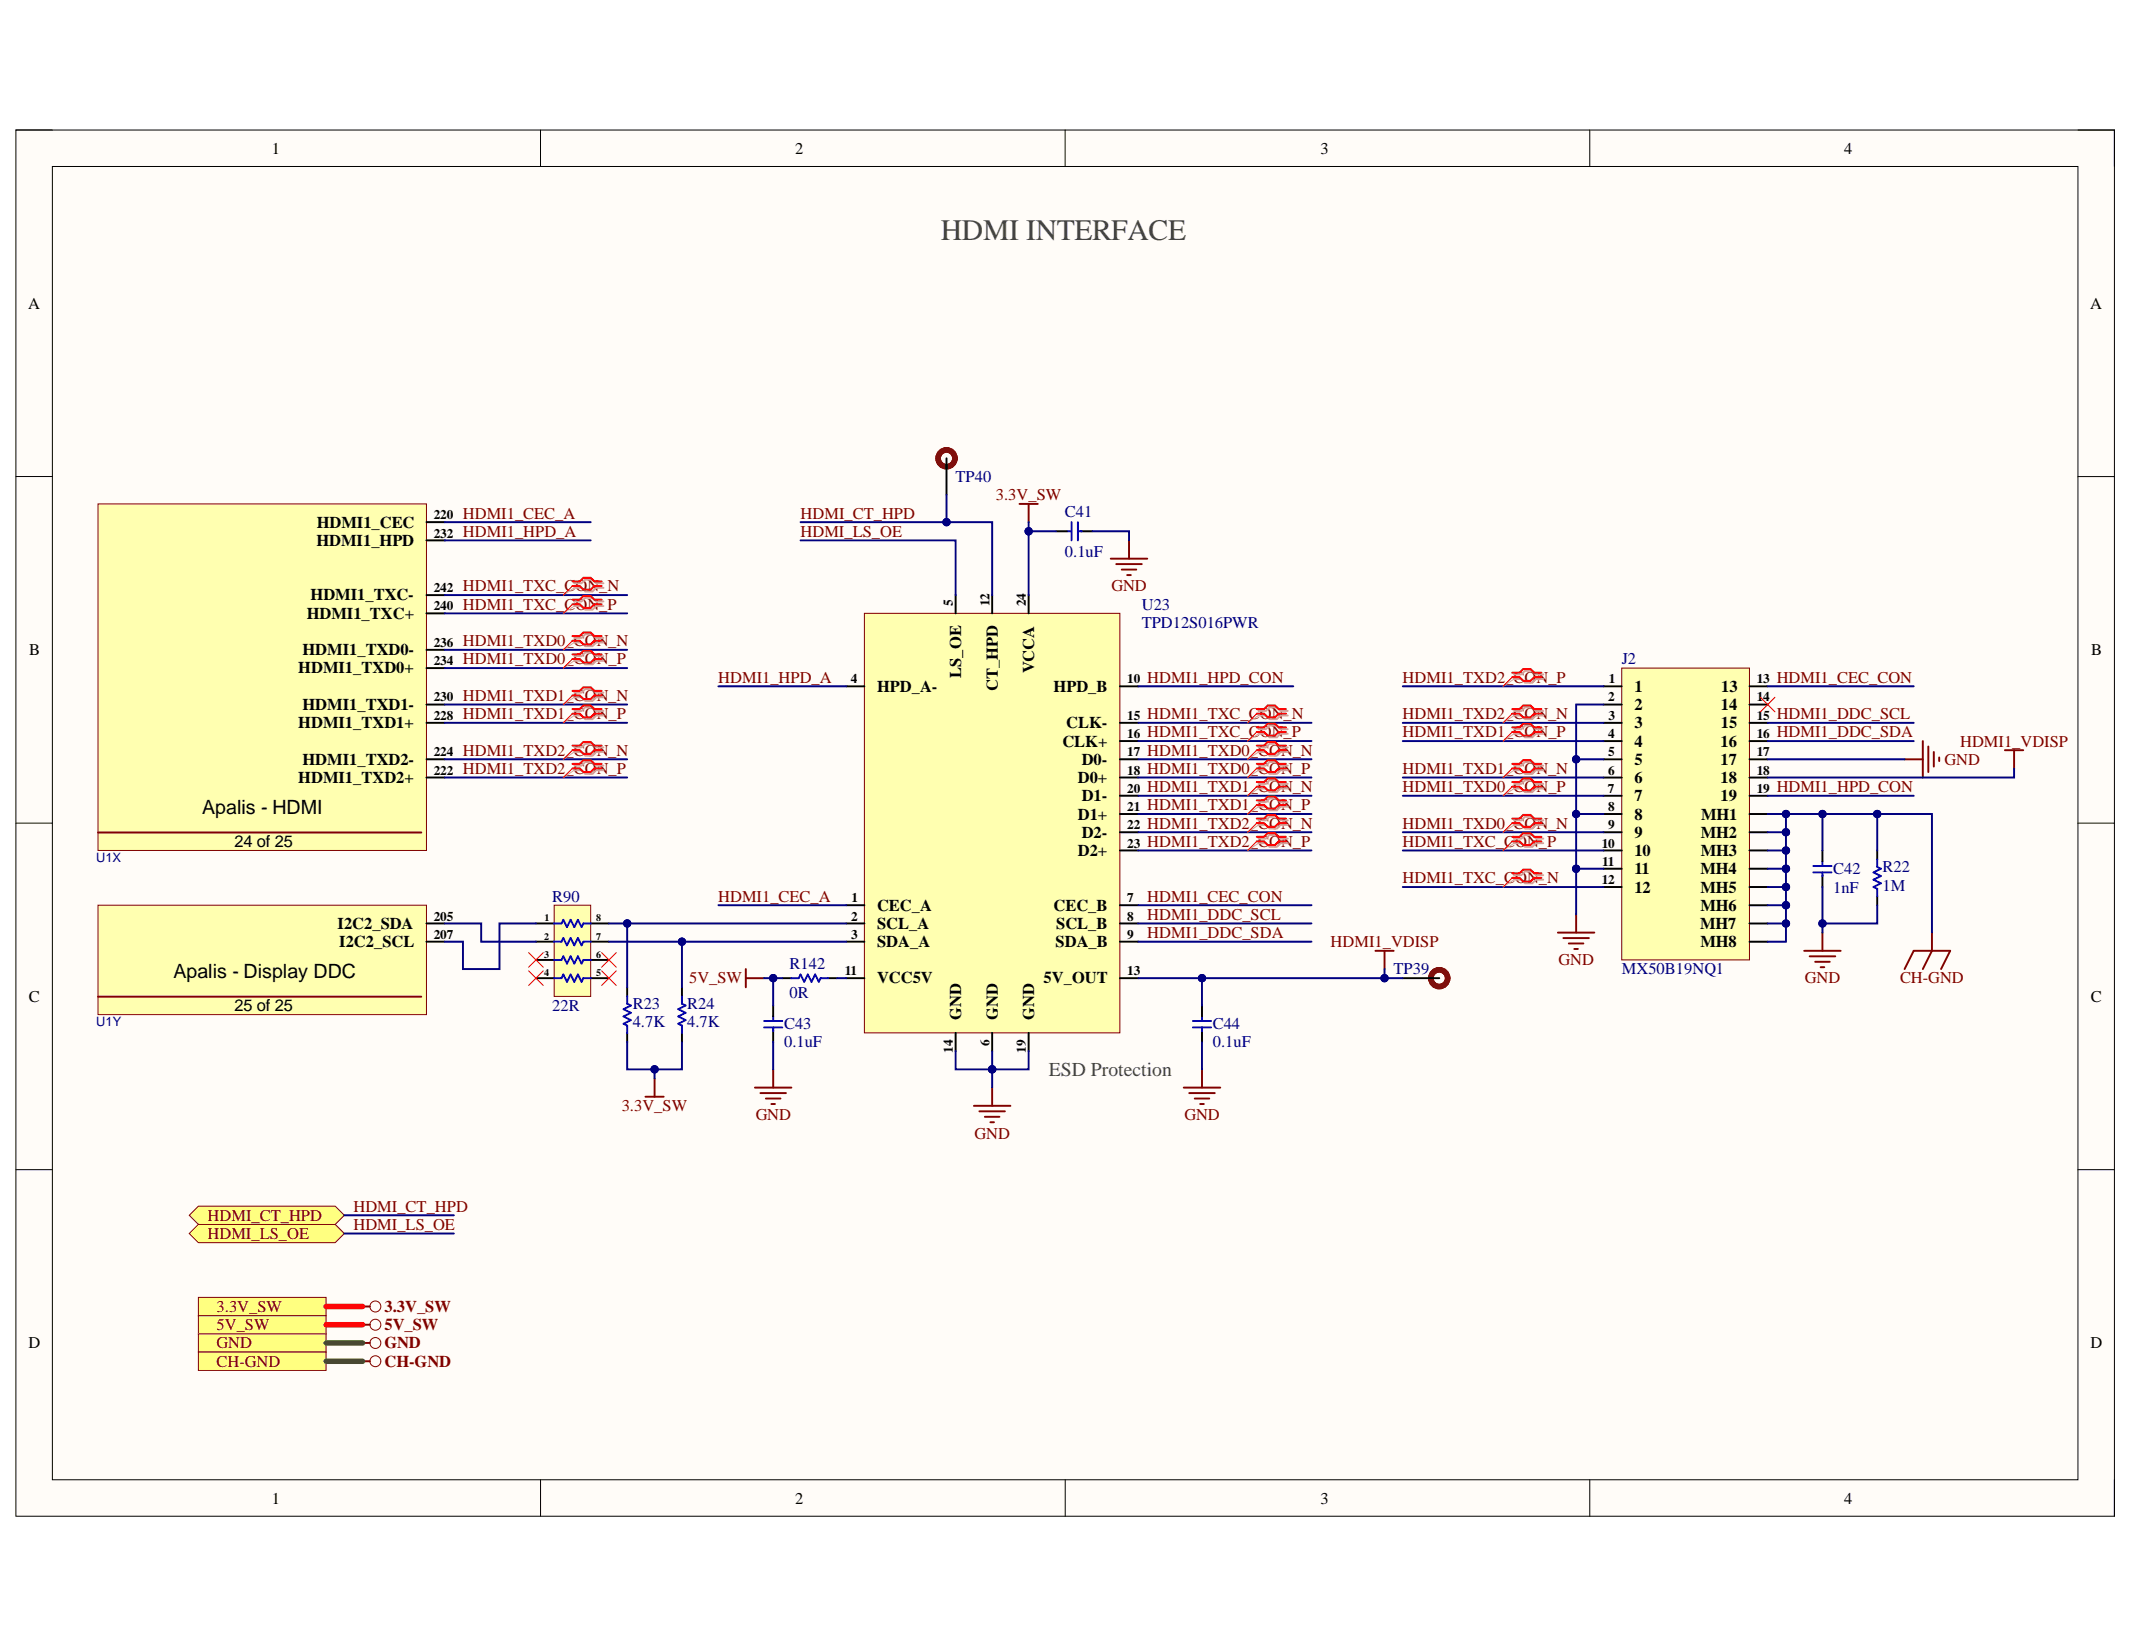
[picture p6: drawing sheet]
<svg xmlns="http://www.w3.org/2000/svg" width="279mm" height="216mm" viewBox="0 0 279 216" stroke-linecap="round" stroke-linejoin="round" font-family="sans-serif">
<defs><g id="words">
<text font-size="3.9" fill="#434343" x="123.2" y="31.5">HDMI INTERFACE</text>
<g font-size="2.6">
<text x="26.5" y="106.7">Apalis - HDMI</text>
<text x="22.7" y="128.1">Apalis - Display DDC</text>
</g>
<text font-size="2.6" fill="#434343" x="137.4" y="141">ESD Protection</text>
<g font-size="2.2">
<text x="35.6" y="20.1">1</text>
<text x="104.1" y="20.1">2</text>
<text x="173" y="20.1">3</text>
<text x="241.6" y="20.1">4</text>
<text x="3.7" y="40.5">A</text>
<text x="273.8" y="40.5">A</text>
<text x="41.4" y="71.5">HDMI1_HPD</text>
<text x="41.5" y="69.1">HDMI1_CEC</text>
<text x="40.2" y="81.1">HDMI1_TXC+</text>
<text x="40.7" y="78.7">HDMI1_TXC-</text>
<text x="3.8" y="85.9">B</text>
<text x="39.1" y="88.2">HDMI1_TXD0+</text>
<text x="39.6" y="85.9">HDMI1_TXD0-</text>
<text x="125.9" y="88.8" transform="rotate(-90 125.9 88.8)">LS_OE</text>
<text x="135.5" y="88.2" transform="rotate(-90 135.5 88.2)">VCCA</text>
<text x="273.9" y="85.9">B</text>
<text x="39.1" y="95.4">HDMI1_TXD1+</text>
<text x="39.6" y="93">HDMI1_TXD1-</text>
<text x="114.9" y="90.6">HPD_A-</text>
<text x="130.7" y="90.5" transform="rotate(-90 130.7 90.5)">CT_HPD</text>
<text x="138" y="90.6">HPD_B</text>
<text x="139.7" y="95.4">CLK-</text>
<text x="214.1" y="90.6">1</text>
<text x="214.1" y="93">2</text>
<text x="214.1" y="95.4">3</text>
<text x="225.4" y="93">14</text>
<text x="225.4" y="95.4">15</text>
<text x="225.5" y="90.6">13</text>
<text x="39.6" y="100.2">HDMI1_TXD2-</text>
<text x="139.2" y="97.8">CLK+</text>
<text x="141.7" y="100.2">D0-</text>
<text x="214.1" y="97.8">4</text>
<text x="214.1" y="100.2">5</text>
<text x="225.4" y="97.8">16</text>
<text x="225.4" y="100.2">17</text>
<text x="39.1" y="102.6">HDMI1_TXD2+</text>
<text x="141.2" y="102.6">D0+</text>
<text x="141.2" y="107.4">D1+</text>
<text x="141.7" y="105">D1-</text>
<text x="214.1" y="102.6">6</text>
<text x="214.1" y="105">7</text>
<text x="214.1" y="107.4">8</text>
<text x="222.8" y="107.4">MH1</text>
<text x="225.4" y="102.6">18</text>
<text x="225.4" y="105">19</text>
<text x="30.7" y="111">24 of 25</text>
<text x="141.2" y="112.1">D2+</text>
<text x="141.7" y="109.7">D2-</text>
<text x="214.1" y="109.7">9</text>
<text x="214.1" y="112.1">10</text>
<text x="222.8" y="109.7">MH2</text>
<text x="222.8" y="112.1">MH3</text>
<text x="114.9" y="119.3">CEC_A</text>
<text x="138" y="119.3">CEC_B</text>
<text x="214.1" y="114.5">11</text>
<text x="214.1" y="116.9">12</text>
<text x="222.8" y="114.5">MH4</text>
<text x="222.8" y="116.9">MH5</text>
<text x="222.8" y="119.3">MH6</text>
<text x="44.2" y="121.7">I2C2_SDA</text>
<text x="44.4" y="124.1">I2C2_SCL</text>
<text x="114.9" y="121.7">SCL_A</text>
<text x="114.9" y="124.1">SDA_A</text>
<text x="138.3" y="124.1">SDA_B</text>
<text x="138.4" y="121.7">SCL_B</text>
<text x="222.7" y="121.7">MH7</text>
<text x="222.8" y="124.1">MH8</text>
<text x="3.8" y="131.3">C</text>
<text x="114.9" y="128.8">VCC5V</text>
<text x="136.7" y="128.8">5V_OUT</text>
<text x="273.9" y="131.3">C</text>
<text x="30.7" y="132.5">25 of 25</text>
<text x="125.9" y="133.6" transform="rotate(-90 125.9 133.6)">GND</text>
<text x="130.7" y="133.6" transform="rotate(-90 130.7 133.6)">GND</text>
<text x="135.5" y="133.6" transform="rotate(-90 135.5 133.6)">GND</text>
<text x="3.7" y="176.7">D</text>
<text x="273.8" y="176.7">D</text>
<text x="35.6" y="197">1</text>
<text x="104.1" y="197">2</text>
<text x="173" y="197">3</text>
<text x="241.6" y="197">4</text>
</g>
<g font-size="2.2" fill="#000080">
<text x="125.2" y="63.2">TP40</text>
<text x="139.5" y="67.7">C41</text>
<text x="139.5" y="73">0.1uF</text>
<text x="149.6" y="79.9">U23</text>
<text x="149.6" y="82.3">TPD12S016PWR</text>
<text x="212.4" y="87">J2</text>
<text x="72.3" y="118.1">R90</text>
<text x="240.1" y="114.5">C42</text>
<text x="240.1" y="116.9">1nF</text>
<text x="246.6" y="114.3">R22</text>
<text x="246.6" y="116.7">1M</text>
<text x="103.4" y="126.9">R142</text>
<text x="103.4" y="130.8">0R</text>
<text x="182.5" y="127.7">TP39</text>
<text x="212.4" y="127.7">MX50B19NQ1</text>
<text x="72.3" y="132.4">22R</text>
<text x="82.9" y="132.2">R23</text>
<text x="82.9" y="134.6">4.7K</text>
<text x="90" y="132.2">R24</text>
<text x="90" y="134.6">4.7K</text>
<text x="102.7" y="134.8">C43</text>
<text x="102.7" y="137.2">0.1uF</text>
<text x="158.9" y="134.8">C44</text>
<text x="158.9" y="137.2">0.1uF</text>
</g>
<g font-size="2.2" fill="#800000">
<text x="130.4" y="65.5">3.3V_SW</text>
<text x="60.6" y="67.9">HDMI1_CEC_A</text>
<text x="60.6" y="70.3">HDMI1_HPD_A</text>
<text x="104.9" y="70.3">HDMI_LS_OE</text>
<text x="104.9" y="67.9">HDMI_CT_HPD</text>
<text x="60.6" y="77.5">HDMI1_TXC_CON_N</text>
<text x="145.6" y="77.5">GND</text>
<text x="60.6" y="79.9">HDMI1_TXC_CON_P</text>
<text x="60.6" y="84.7">HDMI1_TXD0_CON_N</text>
<text x="60.6" y="87">HDMI1_TXD0_CON_P</text>
<text x="94.1" y="89.4">HDMI1_HPD_A</text>
<text x="150.3" y="89.4">HDMI1_HPD_CON</text>
<text x="183.7" y="89.4">HDMI1_TXD2_CON_P</text>
<text x="232.7" y="89.4">HDMI1_CEC_CON</text>
<text x="60.6" y="91.8">HDMI1_TXD1_CON_N</text>
<text x="60.6" y="94.2">HDMI1_TXD1_CON_P</text>
<text x="150.3" y="94.2">HDMI1_TXC_CON_N</text>
<text x="183.7" y="94.2">HDMI1_TXD2_CON_N</text>
<text x="232.7" y="94.2">HDMI1_DDC_SCL</text>
<text x="60.6" y="99">HDMI1_TXD2_CON_N</text>
<text x="60.6" y="101.4">HDMI1_TXD2_CON_P</text>
<text x="150.3" y="96.6">HDMI1_TXC_CON_P</text>
<text x="150.3" y="99">HDMI1_TXD0_CON_N</text>
<text x="150.3" y="101.4">HDMI1_TXD0_CON_P</text>
<text x="183.7" y="96.6">HDMI1_TXD1_CON_P</text>
<text x="183.7" y="101.4">HDMI1_TXD1_CON_N</text>
<text x="232.7" y="96.6">HDMI1_DDC_SDA</text>
<text x="254.7" y="100.2">GND</text>
<text x="256.8" y="97.8">HDMI1_VDISP</text>
<text x="150.3" y="103.8">HDMI1_TXD1_CON_N</text>
<text x="150.3" y="106.1">HDMI1_TXD1_CON_P</text>
<text x="183.7" y="103.8">HDMI1_TXD0_CON_P</text>
<text x="232.7" y="103.8">HDMI1_HPD_CON</text>
<text x="150.3" y="108.6">HDMI1_TXD2_CON_N</text>
<text x="150.3" y="111">HDMI1_TXD2_CON_P</text>
<text x="183.7" y="108.6">HDMI1_TXD0_CON_N</text>
<text x="183.7" y="111">HDMI1_TXC_CON_P</text>
<text x="94.1" y="118.1">HDMI1_CEC_A</text>
<text x="150.3" y="118.1">HDMI1_CEC_CON</text>
<text x="183.7" y="115.7">HDMI1_TXC_CON_N</text>
<text x="150.3" y="120.5">HDMI1_DDC_SCL</text>
<text x="150.3" y="122.9">HDMI1_DDC_SDA</text>
<text x="174.3" y="124.1">HDMI1_VDISP</text>
<text x="90.3" y="128.8">5V_SW</text>
<text x="204.2" y="126.5">GND</text>
<text x="236.4" y="128.8">GND</text>
<text x="248.9" y="128.8">CH-GND</text>
<text x="81.4" y="145.6">3.3V_SW</text>
<text x="99" y="146.8">GND</text>
<text x="127.7" y="149.2">GND</text>
<text x="155.1" y="146.8">GND</text>
<text x="27.2" y="159.9">HDMI_CT_HPD</text>
<text x="46.3" y="158.7">HDMI_CT_HPD</text>
<text x="46.3" y="161.1">HDMI_LS_OE</text>
<text x="27.2" y="162.3">HDMI_LS_OE</text>
<text x="28.4" y="171.9">3.3V_SW</text>
<text x="50.4" y="171.9">3.3V_SW</text>
<text x="28.4" y="174.3">5V_SW</text>
<text x="28.4" y="176.7">GND</text>
<text x="28.4" y="179.1">CH-GND</text>
<text x="50.4" y="174.3">5V_SW</text>
<text x="50.4" y="176.7">GND</text>
<text x="50.4" y="179.1">CH-GND</text>
</g>
<g font-size="1.7">
<text x="56.8" y="68">220</text>
<text x="56.8" y="70.4">232</text>
<text x="56.8" y="77.6">242</text>
<text x="56.8" y="80">240</text>
<text x="124.8" y="79.4" transform="rotate(-90 124.8 79.4)">5</text>
<text x="129.6" y="79.4" transform="rotate(-90 129.6 79.4)">12</text>
<text x="134.4" y="79.4" transform="rotate(-90 134.4 79.4)">24</text>
<text x="56.8" y="84.8">236</text>
<text x="56.8" y="87.1">234</text>
<text x="111.5" y="89.5">4</text>
<text x="147.7" y="89.5">10</text>
<text x="210.7" y="89.5">1</text>
<text x="230.1" y="89.5">13</text>
<text x="56.8" y="91.9">230</text>
<text x="56.8" y="94.3">228</text>
<text x="147.7" y="94.3">15</text>
<text x="210.7" y="91.9">2</text>
<text x="210.7" y="94.3">3</text>
<text x="230.1" y="91.9">14</text>
<text x="230.1" y="94.3">15</text>
<text x="56.8" y="99.1">224</text>
<text x="56.8" y="101.5">222</text>
<text x="147.7" y="96.7">16</text>
<text x="147.7" y="99.1">17</text>
<text x="147.7" y="101.5">18</text>
<text x="210.7" y="96.7">4</text>
<text x="210.7" y="99.1">5</text>
<text x="210.7" y="101.5">6</text>
<text x="230.1" y="96.7">16</text>
<text x="230.1" y="99.1">17</text>
<text x="230.1" y="101.5">18</text>
<text x="147.7" y="103.9">20</text>
<text x="147.7" y="106.3">21</text>
<text x="210.6" y="103.9">7</text>
<text x="210.7" y="106.3">8</text>
<text x="230.1" y="103.9">19</text>
<text x="147.7" y="108.6">22</text>
<text x="147.7" y="111">23</text>
<text x="209.8" y="111">10</text>
<text x="209.9" y="113.4">11</text>
<text x="210.7" y="108.6">9</text>
<text x="111.5" y="118.2">1</text>
<text x="147.7" y="118.2">7</text>
<text x="209.8" y="115.8">12</text>
<text x="56.8" y="120.6">205</text>
<text x="56.8" y="123">207</text>
<text x="111.5" y="120.6">2</text>
<text x="111.5" y="123">3</text>
<text x="147.7" y="120.6">8</text>
<text x="147.7" y="123">9</text>
<text x="110.7" y="127.7">11</text>
<text x="147.7" y="127.7">13</text>
<text x="124.8" y="137.9" transform="rotate(-90 124.8 137.9)">14</text>
<text x="129.6" y="137.1" transform="rotate(-90 129.6 137.1)">6</text>
<text x="134.4" y="137.9" transform="rotate(-90 134.4 137.9)">19</text>
</g>
<g font-size="1.7" fill="#000080">
<text x="12.6" y="113">U1X</text>
<text x="12.6" y="134.5">U1Y</text>
</g>
<g font-size="1.3">
<text x="71.3" y="123.1">2</text>
<text x="71.3" y="125.5">3</text>
<text x="71.3" y="120.7">1</text>
<text x="78.1" y="120.7">8</text>
<text x="78.1" y="123.1">7</text>
<text x="78.1" y="125.5">6</text>
<text x="71.3" y="127.9">4</text>
<text x="78.1" y="127.9">5</text>
</g>
</g></defs>
<path d="M2.1 17h274.9v181.6h-274.9z" fill-rule="evenodd" fill="#fffcf8"/>
<path d="M2.1 17h274.9v181.6h-274.9z" fill="none" stroke="#000" stroke-width=".13"/>
<path d="M6.9 21.8h265.3v172.1h-265.3z" fill-rule="evenodd" fill="#fffcf8"/>
<g fill="none" stroke="#000" stroke-width=".13">
<path d="M2.1 17h4.8M70.8 17v4.8M139.5 17v4.8M208.2 17v4.8M272.2 17h4.8v4.8M6.9 21.8h265.3v172.1h-265.3zM2.1 62.4h4.8M272.2 62.4h4.8M2.1 107.8h4.8M272.2 107.8h4.8M2.1 153.2h4.8M272.2 153.2h4.8"/>
<path d="M70.8 193.9v4.7M139.5 193.9v4.7M208.2 193.9v4.7M277 193.9v4.7"/>
</g>
<path d="M212.4 87.5h16.8v38.3h-16.8z" fill-rule="evenodd" fill="#ffffb0"/>
<path d="M212.4 87.5h16.8v38.3h-16.8z" fill="none" stroke="#800000" stroke-width=".13"/>
<g fill="none" stroke="#000" stroke-width=".25">
<path d="M210 89.9h2.4M210 92.3h2.4M210 94.7h2.4M210 97.1h2.4M210 99.5h2.4M229.2 89.9h2.4M229.2 92.3h2.4M229.2 94.7h2.4M229.2 97.1h2.4M229.2 99.5h2.4M210 101.9h2.4M210 104.3h2.4"/>
<path d="M210 106.6h2.4M210 109h2.4M210 111.4h2.4M210 113.8h2.4M210 116.2h2.4M229.2 101.9h2.4M229.2 104.3h2.4M229.2 106.6h2.4M229.2 109h2.4M229.2 111.4h2.4M229.2 113.8h2.4M229.2 116.2h2.4"/>
<path d="M229.2 118.6h2.4M238.7 111.4v1.5M238.7 114.7v1.5M245.9 111.4v1.2M245.9 117.4v1.2M229.2 121h2.4M229.2 123.4h2.4"/>
</g>
<g fill="none" stroke="#800000" stroke-width=".25">
<path d="M249.5 99.5h2.4M251.9 97.1v4.8M252.6 97.8v3.3M253.3 98.5v1.9M254 99.2v.5M262.6 98.3h2.4M263.8 98.3v2.4M206.5 119.8v2.4M204.1 122.2h4.7M204.8 122.9h3.3M205.5 123.6h1.9M206.2 124.3h.5"/>
<path d="M236.3 124.6h4.8M237 125.3h3.4M237.8 126h1.9M238.5 126.7h.5M238.7 122.2v2.4M249.5 127l1.2-2.4h4.8l-1.2 2.4M253.1 122.2v2.4l-1.2 2.4"/>
</g>
<path d="M237.5 114.3h2.4M237.5 113.5h2.4M238.7 112.9v.4M238.7 114.3v.5M245.9 112.6v1l.5 .2-1 .5 1 .5-1 .4 1 .5-1 .5 .5 .2v1" fill="none" stroke="#00f" stroke-width=".25"/>
<path d="M230.6 91.3l1.9 2M232.5 91.3l-1.9 2" fill="none" stroke="#f00" stroke-width=".13"/>
<path d="M113.2 80.4h33.5v54.9h-33.5z" fill-rule="evenodd" fill="#ffffb0"/>
<path d="M113.2 80.4h33.5v54.9h-33.5z" fill="none" stroke="#800000" stroke-width=".13"/>
<g fill="none" stroke="#000" stroke-width=".25">
<path d="M125.2 78v2.4M130 78v2.4M134.7 78v2.4M138.3 69.6h1.5M141.6 69.6h1.5M110.8 89.9h2.4M146.7 89.9h2.4M146.7 94.7h2.4M146.7 97.1h2.4M146.7 99.5h2.4M110.8 118.6h2.4M146.7 118.6h2.4"/>
<path d="M146.7 101.9h2.4M146.7 104.2h2.4M146.7 106.6h2.4M146.7 109h2.4M146.7 111.4h2.4M101.3 131.7v1.5M101.3 135v1.5M102.5 128.1h1.2M108.4 128.1h1.2M110.8 121h2.4M110.8 123.4h2.4M110.8 128.1h2.4"/>
<path d="M125.2 135.3v2.4M130 135.3v2.4M134.7 135.3v2.4M146.7 121h2.4M146.7 123.4h2.4M146.7 128.1h2.4M157.4 131.7v1.5M157.4 135v1.5"/>
</g>
<g fill="none" stroke="#800000" stroke-width=".25">
<path d="M133.5 66h2.4M134.7 66v2.4M145.5 73.2h4.8M146.2 73.9h3.4M146.9 74.6h1.9M147.6 75.3h.5M147.9 70.8v2.4M97.7 127v2.3M97.7 128.1h2.4M180.2 124.6h2.4M181.4 124.6v2.4M98.9 142.5h4.8"/>
<path d="M99.6 143.2h3.4M100.3 143.9h1.9M101 144.6h.5M101.3 140.1v2.4M127.6 144.9h4.8M128.3 145.6h3.3M129 146.3h1.9M129.7 147h.5M130 142.5v2.4M155.1 142.5h4.7M155.8 143.2h3.3M156.5 143.9h1.9"/>
<path d="M157.2 144.6h.5M157.4 140.1v2.4"/>
</g>
<g fill="none" stroke="#00f" stroke-width=".25">
<path d="M139.8 69.6h.4M140.4 68.4v2.4M141.2 69.6h.5M141.2 68.4v2.4M100.1 134.6h2.4M100.1 133.8h2.4M101.3 133.2v.4M101.3 134.6v.5M103.7 128.1h.9l.3-.4 .4 .9 .5-.9 .5 .9 .5-.9 .5 .9 .2-.5h.9M156.3 134.6h2.3M156.3 133.8h2.3M157.4 133.2v.4"/>
<path d="M157.4 134.6v.5"/>
</g>
<path d="M72.6 118.6h4.8v11.9h-4.8z" fill-rule="evenodd" fill="#ffffb0"/>
<path d="M72.6 118.6h4.8v11.9h-4.8z" fill="none" stroke="#800000" stroke-width=".13"/>
<path d="M70.2 121h2.4M70.2 123.4h2.4M70.2 125.8h2.4M70.2 128.1h2.4M77.4 121h2.4M77.4 123.4h2.4M77.4 125.8h2.4M77.4 128.1h2.4M82.2 129.3v1.2M82.2 135.3v1.2M89.3 129.3v1.2M89.3 135.3v1.2" fill="none" stroke="#000" stroke-width=".25"/>
<path d="M72.6 121h.9l.3-.5 .5 1 .4-1 .5 1 .5-1 .5 1 .2-.5h1M72.6 123.4h.9l.3-.5 .5 .9 .4-.9 .5 .9 .5-.9 .5 .9 .2-.4h1M72.6 125.8h.9l.3-.5 .5 .9 .4-.9 .5 .9 .5-.9 .5 .9 .2-.4h1M72.6 128.1h.9l.3-.4 .5 .9 .4-.9 .5 .9 .5-.9 .5 .9 .2-.5h1M82.2 130.5v1l.4 .2-.9 .5 .9 .5-.9 .5 .9 .4-.9 .5 .5 .3v.9M89.3 130.5v1l.5 .2-.9 .5 .9 .5-.9 .5 .9 .4-.9 .5 .4 .3v.9" fill="none" stroke="#00f" stroke-width=".25"/>
<path d="M69.2 124.8l2 1.9M69.2 127.2l2 1.9M71.2 124.8l-2 1.9M71.2 127.2l-2 1.9M78.8 124.8l1.9 1.9M78.8 127.2l1.9 1.9M80.7 124.8l-1.9 1.9M80.7 127.2l-1.9 1.9" fill="none" stroke="#f00" stroke-width=".13"/>
<path d="M84.5 143.7h2.4M85.7 141.3v2.4" fill="none" stroke="#800000" stroke-width=".25"/>
<path d="M12.8 66h43.1v45.4h-43.1z" fill-rule="evenodd" fill="#ffffb0"/>
<path d="M12.8 66h43.1v45.4h-43.1z" fill="none" stroke="#800000" stroke-width=".13"/>
<path d="M55.9 68.4h2.4M55.9 78h2.4M55.9 70.8h2.4M55.9 80.4h2.4M55.9 85.1h2.4M55.9 87.5h2.4M55.9 92.3h2.4M55.9 94.7h2.4M55.9 99.5h2.4M55.9 101.9h2.4" fill="none" stroke="#000" stroke-width=".25"/>
<path d="M12.8 109.1h42.4" fill="none" stroke="#800000" stroke-width=".25"/>
<path d="M12.8 118.6h43.1v14.3h-43.1z" fill-rule="evenodd" fill="#ffffb0"/>
<path d="M12.8 118.6h43.1v14.3h-43.1z" fill="none" stroke="#800000" stroke-width=".13"/>
<path d="M12.8 130.6h42.4" fill="none" stroke="#800000" stroke-width=".25"/>
<path d="M55.9 121h2.4M55.9 123.4h2.4" fill="none" stroke="#000" stroke-width=".25"/>
<path d="M26 172.4h16.7v2.3h-16.7z" fill-rule="evenodd" fill="#ffff80"/>
<g fill="none" stroke="#800000" stroke-width=".13">
<path d="M26 172.4h16.7v2.3h-16.7z"/>
<circle cx="49.2" cy="173.5" r=".72"/>
</g>
<path d="M47.5 173.5h1" fill="none" stroke="#800000" stroke-width=".25"/>
<path d="M206.5 99.5h3.5" fill="none" stroke="#000080" stroke-width=".25"/>
<circle cx="206.5" cy="99.5" r=".48" fill="#000080"/>
<circle cx="206.5" cy="99.5" r=".48" fill="none" stroke="#000080" stroke-width=".13"/>
<path d="M206.5 106.6h3.5" fill="none" stroke="#000080" stroke-width=".25"/>
<circle cx="206.5" cy="106.6" r=".48" fill="#000080"/>
<circle cx="206.5" cy="106.6" r=".48" fill="none" stroke="#000080" stroke-width=".13"/>
<path d="M206.5 113.8h3.5" fill="none" stroke="#000080" stroke-width=".25"/>
<circle cx="206.5" cy="113.8" r=".48" fill="#000080"/>
<circle cx="206.5" cy="113.8" r=".48" fill="none" stroke="#000080" stroke-width=".13"/>
<path d="M183.7 89.9h26.3M183.7 94.7h26.3M183.7 97.1h26.3M183.7 101.9h26.3M183.7 104.3h26.3M183.7 109h26.3M183.7 111.4h26.3M183.7 116.2h26.3M231.6 109h2.3" fill="none" stroke="#000080" stroke-width=".25"/>
<circle cx="233.9" cy="109" r=".48" fill="#000080"/>
<circle cx="233.9" cy="109" r=".48" fill="none" stroke="#000080" stroke-width=".13"/>
<path d="M231.6 111.4h2.3" fill="none" stroke="#000080" stroke-width=".25"/>
<circle cx="233.9" cy="111.4" r=".48" fill="#000080"/>
<circle cx="233.9" cy="111.4" r=".48" fill="none" stroke="#000080" stroke-width=".13"/>
<path d="M231.6 113.8h2.3" fill="none" stroke="#000080" stroke-width=".25"/>
<circle cx="233.9" cy="113.8" r=".48" fill="#000080"/>
<circle cx="233.9" cy="113.8" r=".48" fill="none" stroke="#000080" stroke-width=".13"/>
<path d="M231.6 116.2h2.3" fill="none" stroke="#000080" stroke-width=".25"/>
<circle cx="233.9" cy="116.2" r=".48" fill="#000080"/>
<circle cx="233.9" cy="116.2" r=".48" fill="none" stroke="#000080" stroke-width=".13"/>
<path d="M231.6 118.6h2.3" fill="none" stroke="#000080" stroke-width=".25"/>
<circle cx="233.9" cy="118.6" r=".48" fill="#000080"/>
<circle cx="233.9" cy="118.6" r=".48" fill="none" stroke="#000080" stroke-width=".13"/>
<path d="M231.6 121h2.3" fill="none" stroke="#000080" stroke-width=".25"/>
<circle cx="233.9" cy="121" r=".48" fill="#000080"/>
<circle cx="233.9" cy="121" r=".48" fill="none" stroke="#000080" stroke-width=".13"/>
<path d="M238.7 106.6v4.8" fill="none" stroke="#000080" stroke-width=".25"/>
<circle cx="238.7" cy="106.6" r=".48" fill="#000080"/>
<circle cx="238.7" cy="106.6" r=".48" fill="none" stroke="#000080" stroke-width=".13"/>
<path d="M245.9 106.6v4.8" fill="none" stroke="#000080" stroke-width=".25"/>
<circle cx="245.9" cy="106.6" r=".48" fill="#000080"/>
<circle cx="245.9" cy="106.6" r=".48" fill="none" stroke="#000080" stroke-width=".13"/>
<path d="M245.9 118.6v2.4h-7.2v1.2" fill="none" stroke="#000080" stroke-width=".25"/>
<circle cx="238.7" cy="121" r=".48" fill="#000080"/>
<circle cx="238.7" cy="121" r=".48" fill="none" stroke="#000080" stroke-width=".13"/>
<path d="M238.7 116.2v4.8" fill="none" stroke="#000080" stroke-width=".25"/>
<circle cx="238.7" cy="121" r=".48" fill="#000080"/>
<circle cx="238.7" cy="121" r=".48" fill="none" stroke="#000080" stroke-width=".13"/>
<path d="M210 92.3h-3.5v27.5M231.6 99.5h17.9M231.6 97.1h19.1M231.6 94.7h19.1M231.6 89.9h19.1M231.6 104.3h19.1M263.8 100.7v1.2h-32.2" fill="none" stroke="#000080" stroke-width=".25"/>
<circle cx="206.5" cy="99.5" r=".48" fill="#000080"/>
<circle cx="206.5" cy="99.5" r=".48" fill="none" stroke="#000080" stroke-width=".13"/>
<circle cx="206.5" cy="106.6" r=".48" fill="#000080"/>
<circle cx="206.5" cy="106.6" r=".48" fill="none" stroke="#000080" stroke-width=".13"/>
<circle cx="206.5" cy="113.8" r=".48" fill="#000080"/>
<circle cx="206.5" cy="113.8" r=".48" fill="none" stroke="#000080" stroke-width=".13"/>
<path d="M233.9 106.6v16.8h-2.3" fill="none" stroke="#000080" stroke-width=".25"/>
<circle cx="233.9" cy="121" r=".48" fill="#000080"/>
<circle cx="233.9" cy="121" r=".48" fill="none" stroke="#000080" stroke-width=".13"/>
<circle cx="233.9" cy="118.6" r=".48" fill="#000080"/>
<circle cx="233.9" cy="118.6" r=".48" fill="none" stroke="#000080" stroke-width=".13"/>
<circle cx="233.9" cy="116.2" r=".48" fill="#000080"/>
<circle cx="233.9" cy="116.2" r=".48" fill="none" stroke="#000080" stroke-width=".13"/>
<circle cx="233.9" cy="113.8" r=".48" fill="#000080"/>
<circle cx="233.9" cy="113.8" r=".48" fill="none" stroke="#000080" stroke-width=".13"/>
<circle cx="233.9" cy="111.4" r=".48" fill="#000080"/>
<circle cx="233.9" cy="111.4" r=".48" fill="none" stroke="#000080" stroke-width=".13"/>
<circle cx="233.9" cy="109" r=".48" fill="#000080"/>
<circle cx="233.9" cy="109" r=".48" fill="none" stroke="#000080" stroke-width=".13"/>
<circle cx="233.9" cy="106.6" r=".48" fill="#000080"/>
<circle cx="233.9" cy="106.6" r=".48" fill="none" stroke="#000080" stroke-width=".13"/>
<path d="M104.9 70.8h20.3v7.2M104.9 68.4h25.1v9.6M94.1 89.9h16.7M94.1 118.6h16.7" fill="none" stroke="#000080" stroke-width=".25"/>
<circle cx="124" cy="68.4" r=".48" fill="#000080"/>
<circle cx="124" cy="68.4" r=".48" fill="none" stroke="#000080" stroke-width=".13"/>
<path d="M134.7 69.6h3.6" fill="none" stroke="#000080" stroke-width=".25"/>
<circle cx="134.7" cy="69.6" r=".48" fill="#000080"/>
<circle cx="134.7" cy="69.6" r=".48" fill="none" stroke="#000080" stroke-width=".13"/>
<path d="M134.7 68.4v9.6M143.1 69.6h4.8v1.2M149.1 89.9h20.3M149.1 94.7h22.7M149.1 97.1h22.7M149.1 99.5h22.7M149.1 101.9h22.7M149.1 104.2h22.7M149.1 106.6h22.7M149.1 109h22.7M149.1 111.4h22.7" fill="none" stroke="#000080" stroke-width=".25"/>
<circle cx="134.7" cy="69.6" r=".48" fill="#000080"/>
<circle cx="134.7" cy="69.6" r=".48" fill="none" stroke="#000080" stroke-width=".13"/>
<path d="M149.1 118.6h22.7M149.1 121h22.7M149.1 123.4h22.7M157.4 128.1v3.6" fill="none" stroke="#000080" stroke-width=".25"/>
<circle cx="157.4" cy="128.1" r=".48" fill="#000080"/>
<circle cx="157.4" cy="128.1" r=".48" fill="none" stroke="#000080" stroke-width=".13"/>
<path d="M157.4 136.5v3.6M181.4 127v1.1h-32.3" fill="none" stroke="#000080" stroke-width=".25"/>
<circle cx="157.4" cy="128.1" r=".48" fill="#000080"/>
<circle cx="157.4" cy="128.1" r=".48" fill="none" stroke="#000080" stroke-width=".13"/>
<circle cx="181.4" cy="128.1" r=".48" fill="#000080"/>
<circle cx="181.4" cy="128.1" r=".48" fill="none" stroke="#000080" stroke-width=".13"/>
<path d="M125.2 137.7v2.4h4.8v2.4" fill="none" stroke="#000080" stroke-width=".25"/>
<circle cx="130" cy="140.1" r=".48" fill="#000080"/>
<circle cx="130" cy="140.1" r=".48" fill="none" stroke="#000080" stroke-width=".13"/>
<path d="M134.7 137.7v2.4h-4.7" fill="none" stroke="#000080" stroke-width=".25"/>
<circle cx="130" cy="140.1" r=".48" fill="#000080"/>
<circle cx="130" cy="140.1" r=".48" fill="none" stroke="#000080" stroke-width=".13"/>
<path d="M130 137.7v2.4" fill="none" stroke="#000080" stroke-width=".25"/>
<circle cx="130" cy="140.1" r=".48" fill="#000080"/>
<circle cx="130" cy="140.1" r=".48" fill="none" stroke="#000080" stroke-width=".13"/>
<path d="M101.3 128.1v3.6M109.6 128.1h1.2" fill="none" stroke="#000080" stroke-width=".25"/>
<circle cx="101.3" cy="128.1" r=".48" fill="#000080"/>
<circle cx="101.3" cy="128.1" r=".48" fill="none" stroke="#000080" stroke-width=".13"/>
<path d="M89.3 123.4v5.9M101.3 136.5v3.6" fill="none" stroke="#000080" stroke-width=".25"/>
<circle cx="89.3" cy="123.4" r=".48" fill="#000080"/>
<circle cx="89.3" cy="123.4" r=".48" fill="none" stroke="#000080" stroke-width=".13"/>
<path d="M82.2 136.5v3.6h3.5" fill="none" stroke="#000080" stroke-width=".25"/>
<circle cx="85.7" cy="140.1" r=".48" fill="#000080"/>
<circle cx="85.7" cy="140.1" r=".48" fill="none" stroke="#000080" stroke-width=".13"/>
<path d="M82.2 121v8.3" fill="none" stroke="#000080" stroke-width=".25"/>
<circle cx="82.2" cy="121" r=".48" fill="#000080"/>
<circle cx="82.2" cy="121" r=".48" fill="none" stroke="#000080" stroke-width=".13"/>
<path d="M89.3 136.5v3.6h-3.6v1.2" fill="none" stroke="#000080" stroke-width=".25"/>
<circle cx="85.7" cy="140.1" r=".48" fill="#000080"/>
<circle cx="85.7" cy="140.1" r=".48" fill="none" stroke="#000080" stroke-width=".13"/>
<path d="M231.6 106.6h21.5v15.6" fill="none" stroke="#000080" stroke-width=".25"/>
<circle cx="233.9" cy="106.6" r=".48" fill="#000080"/>
<circle cx="233.9" cy="106.6" r=".48" fill="none" stroke="#000080" stroke-width=".13"/>
<circle cx="238.7" cy="106.6" r=".48" fill="#000080"/>
<circle cx="238.7" cy="106.6" r=".48" fill="none" stroke="#000080" stroke-width=".13"/>
<circle cx="245.9" cy="106.6" r=".48" fill="#000080"/>
<circle cx="245.9" cy="106.6" r=".48" fill="none" stroke="#000080" stroke-width=".13"/>
<path d="M58.3 68.4h19.1M58.3 70.8h19.1M58.3 78h23.9M58.3 80.4h23.9M58.3 85.1h23.9M58.3 87.5h23.9M58.3 92.3h23.9M58.3 94.7h23.9M58.3 99.5h23.9M58.3 101.9h23.9M100.1 128.1h2.4" fill="none" stroke="#000080" stroke-width=".25"/>
<circle cx="101.3" cy="128.1" r=".48" fill="#000080"/>
<circle cx="101.3" cy="128.1" r=".48" fill="none" stroke="#000080" stroke-width=".13"/>
<path d="M79.8 123.4h31" fill="none" stroke="#000080" stroke-width=".25"/>
<circle cx="89.3" cy="123.4" r=".48" fill="#000080"/>
<circle cx="89.3" cy="123.4" r=".48" fill="none" stroke="#000080" stroke-width=".13"/>
<path d="M79.8 121h31" fill="none" stroke="#000080" stroke-width=".25"/>
<circle cx="82.2" cy="121" r=".48" fill="#000080"/>
<circle cx="82.2" cy="121" r=".48" fill="none" stroke="#000080" stroke-width=".13"/>
<path d="M58.3 121h4.7v2.4h7.2M70.2 121h-4.8v6h-4.8v-3.6h-2.3M181.4 128.1h2.3" fill="none" stroke="#000080" stroke-width=".25"/>
<path d="M42.7 173.5h4.8" fill="none" stroke="#f00" stroke-width=".72"/>
<circle cx="188.5" cy="128.1" r="1.1" fill="none" stroke="#5b0f00" stroke-width=".72"/>
<path d="M183.7 128.1h4.8" fill="none" stroke="#000" stroke-width=".25"/>
<circle cx="181.4" cy="128.1" r=".48" fill="#000080"/>
<circle cx="181.4" cy="128.1" r=".48" fill="none" stroke="#000080" stroke-width=".13"/>
<circle cx="124" cy="60" r="1.1" fill="none" stroke="#5b0f00" stroke-width=".72"/>
<path d="M124 60v4.8" fill="none" stroke="#000" stroke-width=".25"/>
<path d="M124 64.8v3.6" fill="none" stroke="#000080" stroke-width=".25"/>
<circle cx="124" cy="68.4" r=".48" fill="#000080"/>
<circle cx="124" cy="68.4" r=".48" fill="none" stroke="#000080" stroke-width=".13"/>
<path d="M26 174.7h16.7v2.4h-16.7z" fill-rule="evenodd" fill="#ffff80"/>
<g fill="none" stroke="#800000" stroke-width=".13">
<path d="M26 174.7h16.7v2.4h-16.7z"/>
<circle cx="49.2" cy="175.9" r=".71"/>
</g>
<path d="M47.5 175.9h1" fill="none" stroke="#800000" stroke-width=".25"/>
<path d="M42.7 175.9h4.8" fill="none" stroke="#38761d" stroke-width=".72"/>
<path d="M26 177.1h16.7v2.4h-16.7z" fill-rule="evenodd" fill="#ffff80"/>
<g fill="none" stroke="#800000" stroke-width=".13">
<path d="M26 177.1h16.7v2.4h-16.7z"/>
<circle cx="49.2" cy="178.3" r=".71"/>
</g>
<path d="M47.5 178.3h1" fill="none" stroke="#800000" stroke-width=".25"/>
<path d="M42.7 178.3h4.8" fill="none" stroke="#38761d" stroke-width=".72"/>
<path d="M26 170h16.7v2.4h-16.7z" fill-rule="evenodd" fill="#ffff80"/>
<g fill="none" stroke="#800000" stroke-width=".13">
<path d="M26 170h16.7v2.4h-16.7z"/>
<circle cx="49.2" cy="171.2" r=".72"/>
</g>
<path d="M47.5 171.2h1" fill="none" stroke="#800000" stroke-width=".25"/>
<path d="M42.7 171.2h4.8" fill="none" stroke="#f00" stroke-width=".72"/>
<path d="M24.8 159.2l1.2-1.2h17.9l1.2 1.2-1.2 1.2h-17.9z" fill-rule="evenodd" fill="#ffff80"/>
<path d="M24.8 159.2l1.2-1.2h17.9l1.2 1.2-1.2 1.2h-17.9z" fill="none" stroke="#800000" stroke-width=".13"/>
<path d="M24.8 161.6l1.2-1.2h17.9l1.2 1.2-1.2 1.2h-17.9z" fill-rule="evenodd" fill="#ffff80"/>
<path d="M24.8 161.6l1.2-1.2h17.9l1.2 1.2-1.2 1.2h-17.9z" fill="none" stroke="#800000" stroke-width=".13"/>
<path d="M45.1 159.2h14.3M45.1 161.6h14.3" fill="none" stroke="#000080" stroke-width=".25"/>
<g fill="none" stroke="#d0a19e" stroke-width=".25">
<path d="M75.2 76.4h1l.5-.5h.9l.5 .5h.9M75.2 77h1l.5 .5h.9l.5-.5h.9M75.2 78.8h1l.5-.5h.9l.5 .5h.9M75.2 79.4h1l.5 .5h.9l.5-.5h.9M75.2 83.6h1l.5-.5h.9l.5 .5h.9M75.2 84.2h1l.5 .5h.9l.5-.5h.9M75.2 86h1l.5-.5h.9l.5 .5h.9M75.2 86.6h1l.5 .4h.9l.5-.4h.9M75.2 90.7h1l.5-.4h.9l.5 .4h.9M75.2 91.3h1l.5 .5h.9l.5-.5h.9M75.2 93.1h1l.5-.4h.9l.5 .4h.9M75.2 93.7h1l.5 .5h.9l.5-.5h.9"/>
<path d="M75.2 97.9h1l.5-.5h.9l.5 .5h.9M75.2 98.5h1l.5 .5h.9l.5-.5h.9M164.9 97.9h.9l.5-.5h1l.4 .5h1M164.9 98.5h.9l.5 .5h1l.4-.5h1M164.9 95.5h.9l.5-.5h1l.4 .5h1M164.9 96.1h.9l.5 .5h1l.4-.5h1M164.9 93.1h.9l.5-.4h1l.4 .4h1M164.9 93.7h.9l.5 .5h1l.4-.5h1M198.3 88.4h1l.5-.5h.9l.5 .5h1M198.3 89h1l.5 .4h.9l.5-.4h1M198.3 93.1h1l.5-.4h.9l.5 .4h1M198.3 93.7h1l.5 .5h.9l.5-.5h1"/>
<path d="M198.3 95.5h1l.5-.5h.9l.5 .5h1M198.3 96.1h1l.5 .5h.9l.5-.5h1M75.2 100.3h1l.5-.5h.9l.5 .5h.9M75.2 100.9h1l.5 .5h.9l.5-.5h.9M164.9 109.9h.9l.5-.5h1l.4 .5h1M164.9 110.5h.9l.5 .4h1l.4-.4h1M164.9 107.5h.9l.5-.5h1l.4 .5h1M164.9 108.1h.9l.5 .4h1l.4-.4h1M164.9 105.1h.9l.5-.5h1l.4 .5h1M164.9 105.7h.9l.5 .5h1l.4-.5h1M164.9 102.7h.9l.5-.5h1l.4 .5h1M164.9 103.3h.9l.5 .5h1l.4-.5h1"/>
<path d="M164.9 100.3h.9l.5-.5h1l.4 .5h1M164.9 100.9h.9l.5 .5h1l.4-.5h1M198.3 100.3h1l.5-.5h.9l.5 .5h1M198.3 100.9h1l.5 .5h.9l.5-.5h1M198.3 102.7h1l.5-.5h.9l.5 .5h1M198.3 103.3h1l.5 .5h.9l.5-.5h1M198.3 107.5h1l.5-.5h.9l.5 .5h1M198.3 108.1h1l.5 .5h.9l.5-.5h1M198.3 109.9h1l.5-.5h.9l.5 .5h1M198.3 110.5h1l.5 .4h.9l.5-.4h1M198.3 114.7h1l.5-.5h.9l.5 .5h1M198.3 115.2h1l.5 .5h.9l.5-.5h1"/>
</g>
<g fill="none" stroke="#d0a19e" stroke-width=".13">
<path d="M75.2 77l-1.4 1M75.2 79.4l-1.4 1M75.2 84.2l-1.4 .9M75.2 86.6l-1.4 .9M75.2 91.3l-1.4 1M75.2 93.7l-1.4 1M75.2 98.5l-1.4 1M164.9 98.5l-1.5 1M164.9 96.1l-1.5 1M164.9 93.7l-1.5 1M198.3 89l-1.4 .9M198.3 93.7l-1.4 1"/>
<path d="M198.3 96.1l-1.4 1M75.2 100.9l-1.4 1M164.9 110.5l-1.5 .9M164.9 108.1l-1.5 .9M164.9 105.7l-1.5 .9M164.9 103.3l-1.5 .9M164.9 100.9l-1.5 1M198.3 100.9l-1.4 1M198.3 103.3l-1.4 1M198.3 108.1l-1.4 .9M198.3 110.5l-1.4 .9M198.3 115.2l-1.4 1"/>
</g>
<g fill="none" stroke="#f00" stroke-width=".25">
<path d="M75 76.2h.9l.5-.5h1l.5 .5h.9M75 76.8h.9l.5 .4h1l.5-.4h.9M75 78.6h.9l.5-.5h1l.5 .5h.9M75 79.2h.9l.5 .4h1l.5-.4h.9M75 83.3h.9l.5-.4h1l.5 .4h.9M75 83.9h.9l.5 .5h1l.5-.5h.9M75 85.7h.9l.5-.4h1l.5 .4h.9M75 86.3h.9l.5 .5h1l.5-.5h.9M75 90.5h.9l.5-.5h1l.5 .5h.9M75 91.1h.9l.5 .5h1l.5-.5h.9M75 92.9h.9l.5-.5h1l.5 .5h.9M75 93.5h.9l.5 .5h1l.5-.5h.9"/>
<path d="M75 97.7h.9l.5-.5h1l.5 .5h.9M75 98.3h.9l.5 .5h1l.5-.5h.9M164.6 97.7h1l.5-.5h.9l.5 .5h.9M164.6 98.3h1l.5 .5h.9l.5-.5h.9M164.6 95.3h1l.5-.5h.9l.5 .5h.9M164.6 95.9h1l.5 .5h.9l.5-.5h.9M164.6 92.9h1l.5-.5h.9l.5 .5h.9M164.6 93.5h1l.5 .5h.9l.5-.5h.9M198.1 88.1h.9l.5-.5h1l.5 .5h.9M198.1 88.7h.9l.5 .5h1l.5-.5h.9M198.1 92.9h.9l.5-.5h1l.5 .5h.9M198.1 93.5h.9l.5 .5h1l.5-.5h.9"/>
<path d="M198.1 95.3h.9l.5-.5h1l.5 .5h.9M198.1 95.9h.9l.5 .5h1l.5-.5h.9M75 100.1h.9l.5-.5h1l.5 .5h.9M75 100.7h.9l.5 .4h1l.5-.4h.9M164.6 109.6h1l.5-.4h.9l.5 .4h.9M164.6 110.2h1l.5 .5h.9l.5-.5h.9M164.6 107.2h1l.5-.4h.9l.5 .4h.9M164.6 107.8h1l.5 .5h.9l.5-.5h.9M164.6 104.9h1l.5-.5h.9l.5 .5h.9M164.6 105.4h1l.5 .5h.9l.5-.5h.9M164.6 102.5h1l.5-.5h.9l.5 .5h.9M164.6 103.1h1l.5 .4h.9l.5-.4h.9"/>
<path d="M164.6 100.1h1l.5-.5h.9l.5 .5h.9M164.6 100.7h1l.5 .4h.9l.5-.4h.9M198.1 100.1h.9l.5-.5h1l.5 .5h.9M198.1 100.7h.9l.5 .4h1l.5-.4h.9M198.1 102.5h.9l.5-.5h1l.5 .5h.9M198.1 103.1h.9l.5 .4h1l.5-.4h.9M198.1 107.2h.9l.5-.4h1l.5 .4h.9M198.1 107.8h.9l.5 .5h1l.5-.5h.9M198.1 109.6h.9l.5-.4h1l.5 .4h.9M198.1 110.2h.9l.5 .5h1l.5-.5h.9M198.1 114.4h.9l.5-.5h1l.5 .5h.9M198.1 115h.9l.5 .5h1l.5-.5h.9"/>
</g>
<g fill="none" stroke="#f00" stroke-width=".13">
<path d="M75 76.8l-1.2 1.2M75 79.2l-1.2 1.2M75 83.9l-1.2 1.2M75 86.3l-1.2 1.2M75 91.1l-1.2 1.2M75 93.5l-1.2 1.2M75 98.3l-1.2 1.2M164.6 98.3l-1.2 1.2M164.6 95.9l-1.2 1.2M164.6 93.5l-1.2 1.2M198.1 88.7l-1.2 1.2M198.1 93.5l-1.2 1.2"/>
<path d="M198.1 95.9l-1.2 1.2M75 100.7l-1.2 1.2M164.6 110.2l-1.2 1.2M164.6 107.8l-1.2 1.2M164.6 105.4l-1.2 1.2M164.6 103.1l-1.2 1.1M164.6 100.7l-1.2 1.2M198.1 100.7l-1.2 1.2M198.1 103.1l-1.2 1.2M198.1 107.8l-1.2 1.2M198.1 110.2l-1.2 1.2M198.1 115l-1.2 1.2"/>
</g>
<use href="#words"/>
</svg>
